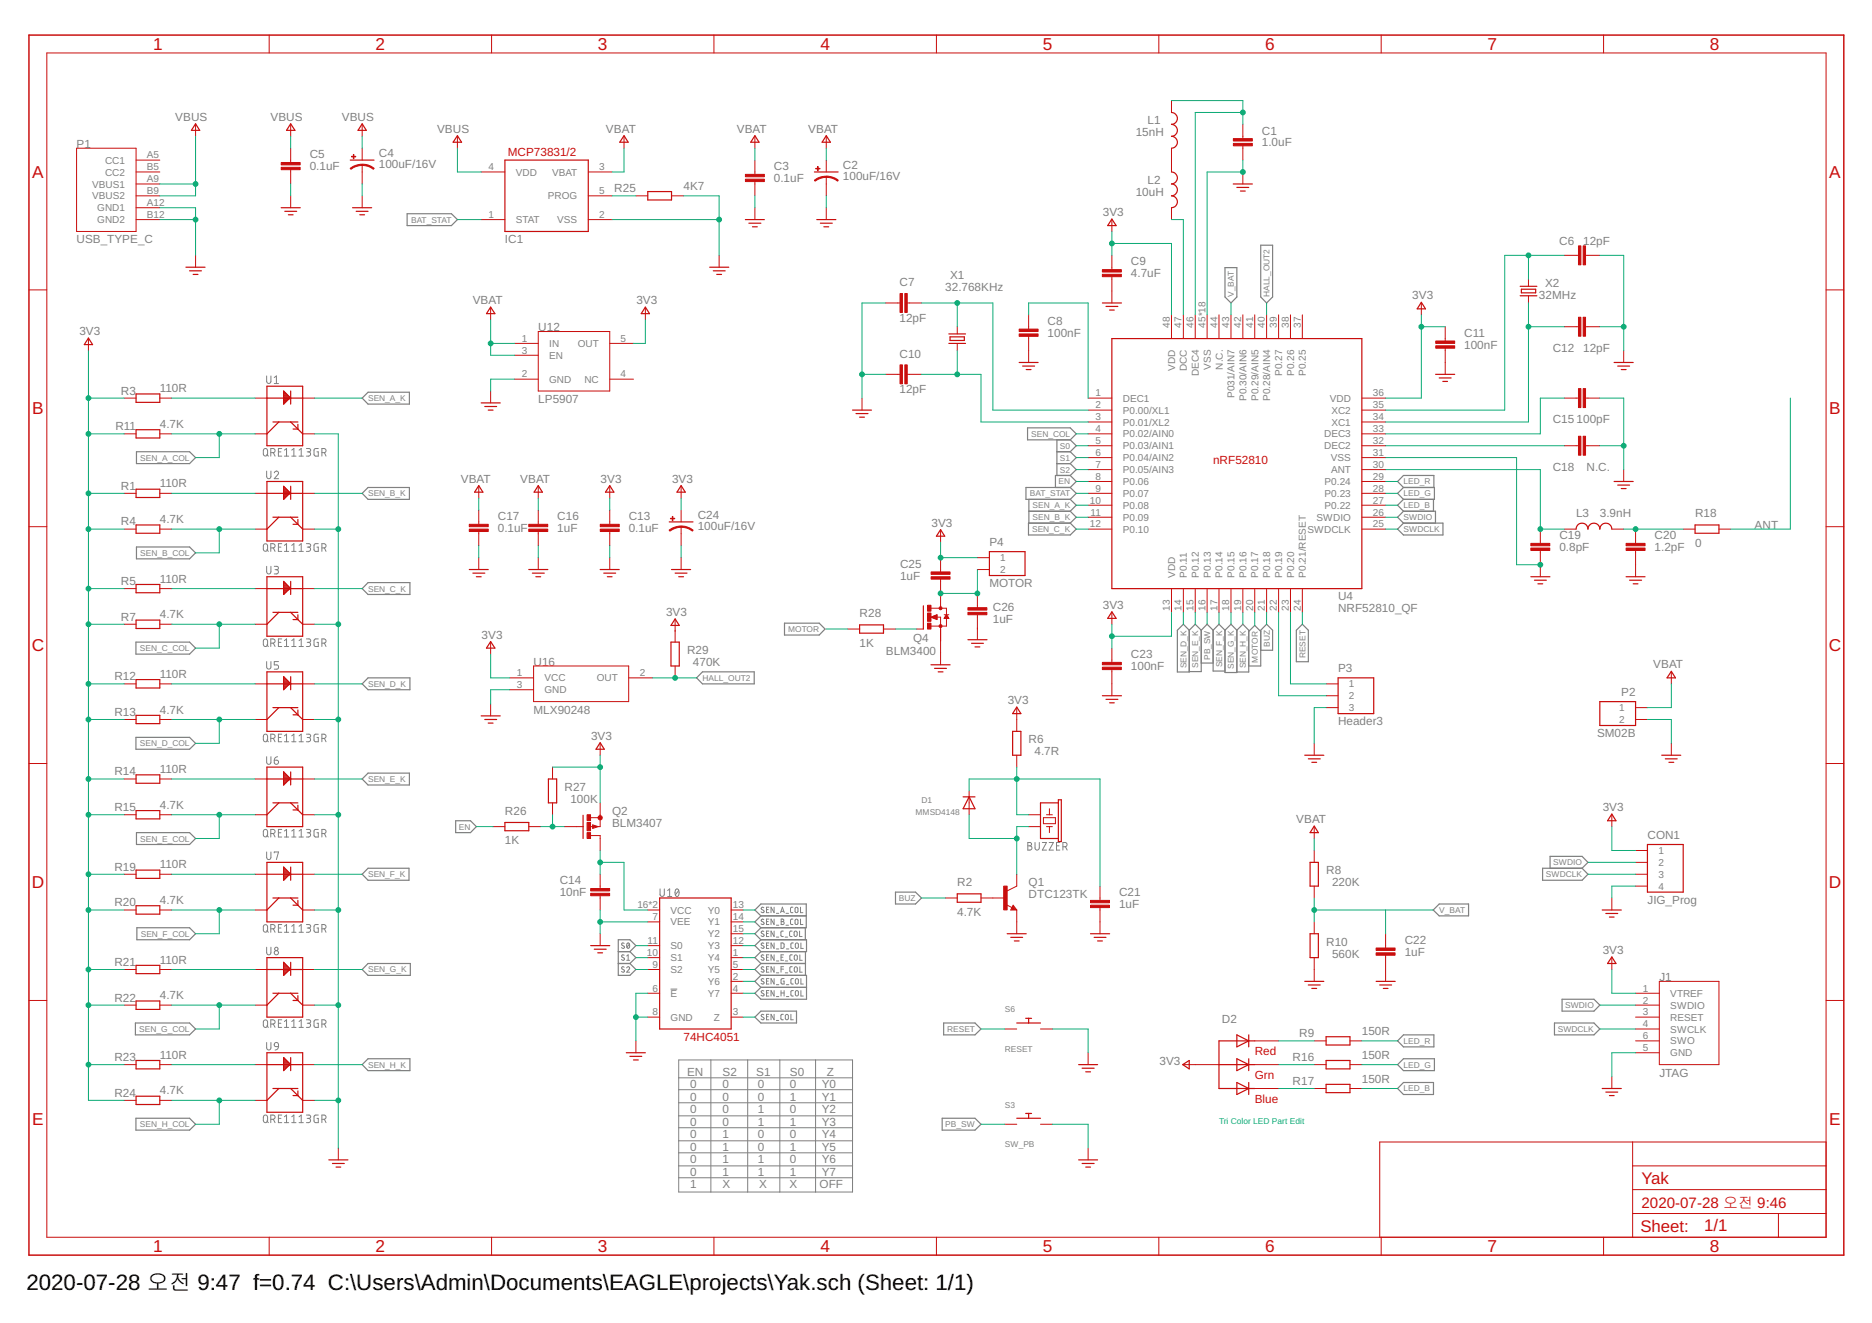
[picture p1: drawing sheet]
<svg xmlns="http://www.w3.org/2000/svg" width="297mm" height="210mm" viewBox="0 0 297 210" stroke-linecap="round" stroke-linejoin="round" font-family="sans-serif">
<defs><g id="words">
<text font-size="3.5" x="4.2" y="204.7">2020-07-28 오전 9:47 f=0.74 C:\Users\Admin\Documents\EAGLE\projects\Yak.sch (Sheet: 1/1)</text>
<g font-size="2.7" fill="#c90d0c">
<text x="24.3" y="8">1</text>
<text x="59.6" y="8">2</text>
<text x="94.9" y="8">3</text>
<text x="130.2" y="8">4</text>
<text x="165.5" y="8">5</text>
<text x="200.8" y="8">6</text>
<text x="236" y="8">7</text>
<text x="271.3" y="8">8</text>
<text x="5.1" y="28.2">A</text>
<text x="290.2" y="28.2">A</text>
<text x="5.1" y="65.7">B</text>
<text x="290.2" y="65.7">B</text>
<text x="5" y="103.3">C</text>
<text x="290.2" y="103.3">C</text>
<text x="5" y="140.9">D</text>
<text x="290.2" y="140.9">D</text>
<text x="5.1" y="178.5">E</text>
<text x="290.2" y="178.5">E</text>
<text x="260.5" y="187.8">Yak</text>
<text x="260.3" y="195.5">Sheet:</text>
<text x="270.4" y="195.4">1/1</text>
<text x="24.3" y="198.7">1</text>
<text x="59.6" y="198.7">2</text>
<text x="94.9" y="198.7">3</text>
<text x="130.2" y="198.7">4</text>
<text x="165.5" y="198.7">5</text>
<text x="200.8" y="198.7">6</text>
<text x="236" y="198.7">7</text>
<text x="271.3" y="198.7">8</text>
</g>
<text font-size="2.4" fill="#c90d0c" x="260.5" y="191.6">2020-07-28 오전 9:46</text>
<g font-size="1.9" fill="#808080">
<text x="12.1" y="23.5">P1</text>
<text x="27.8" y="19.2">VBUS</text>
<text x="42.9" y="19.2">VBUS</text>
<text x="54.3" y="19.2">VBUS</text>
<text x="69.4" y="21">VBUS</text>
<text x="96.2" y="21">VBAT</text>
<text x="116.9" y="21">VBAT</text>
<text x="128.3" y="21">VBAT</text>
<text x="180.2" y="21.6">15nH</text>
<text x="182.1" y="19.7">L1</text>
<text x="200.2" y="23.2">1.0uF</text>
<text x="200.2" y="21.3">C1</text>
<text x="49.2" y="27">0.1uF</text>
<text x="49.2" y="25.1">C5</text>
<text x="60.1" y="26.6">100uF/16V</text>
<text x="60.1" y="24.9">C4</text>
<text x="122.8" y="28.9">0.1uF</text>
<text x="122.8" y="27">C3</text>
<text x="133.8" y="28.5">100uF/16V</text>
<text x="133.8" y="26.8">C2</text>
<text x="182.1" y="29.2">L2</text>
<text x="97.5" y="30.5">R25</text>
<text x="108.5" y="30.1">4K7</text>
<text x="175" y="34.3">3V3</text>
<text x="180.2" y="31.1">10uH</text>
<text x="12.1" y="38.6">USB_TYPE_C</text>
<text x="80.1" y="38.6">IC1</text>
<text x="247.4" y="38.8">C6</text>
<text x="251.2" y="38.8">12pF</text>
<text x="142.7" y="45.4">C7</text>
<text x="150" y="46.2">32.768KHz</text>
<text x="150.8" y="44.3">X1</text>
<text x="179.5" y="44">4.7uF</text>
<text x="179.5" y="42.1">C9</text>
<text x="224.1" y="47.5">3V3</text>
<text x="244.2" y="47.5">32MHz</text>
<text x="245.2" y="45.6">X2</text>
<text x="12.6" y="53.2">3V3</text>
<text x="75" y="48.2">VBAT</text>
<text x="85.4" y="52.6">U12</text>
<text x="101" y="48.2">3V3</text>
<text x="142.7" y="51.1">12pF</text>
<text x="166.2" y="53.4">100nF</text>
<text x="166.2" y="51.6">C8</text>
<text x="232.3" y="53.4">C11</text>
<text x="142.7" y="56.7">C10</text>
<text x="232.3" y="55.3">100nF</text>
<text x="246.4" y="55.8">C12</text>
<text x="251.2" y="55.8">12pF</text>
<text x="19.2" y="62.6">R3</text>
<text x="25.4" y="62.2">110R</text>
<text x="85.4" y="63.9">LP5907</text>
<text x="142.7" y="62.4">12pF</text>
<text x="18.3" y="68.3">R11</text>
<text x="25.4" y="67.9">4.7K</text>
<text x="246.4" y="67.1">C15</text>
<text x="250.2" y="67.1">100pF</text>
<text x="19.2" y="77.7">R1</text>
<text x="25.4" y="77.3">110R</text>
<text x="73.1" y="76.6">VBAT</text>
<text x="82.6" y="76.6">VBAT</text>
<text x="95.3" y="76.6">3V3</text>
<text x="106.6" y="76.6">3V3</text>
<text x="246.4" y="74.7">C18</text>
<text x="251.7" y="74.7">N.C.</text>
<text x="19.2" y="83.4">R4</text>
<text x="25.4" y="83">4.7K</text>
<text x="79" y="82.5">C17</text>
<text x="88.4" y="82.5">C16</text>
<text x="99.8" y="82.5">C13</text>
<text x="110.7" y="82.3">C24</text>
<text x="147.8" y="83.6">3V3</text>
<text x="250.1" y="82.1">L3</text>
<text x="253.9" y="82.1">3.9nH</text>
<text x="269" y="82.1">R18</text>
<text x="278.4" y="83.9">ANT</text>
<text x="79" y="84.4">0.1uF</text>
<text x="88.4" y="84.4">1uF</text>
<text x="99.8" y="84.4">0.1uF</text>
<text x="110.7" y="84">100uF/16V</text>
<text x="157" y="86.6">P4</text>
<text x="247.4" y="87.4">0.8pF</text>
<text x="247.4" y="85.5">C19</text>
<text x="262.5" y="87.4">1.2pF</text>
<text x="262.5" y="85.5">C20</text>
<text x="269" y="86.8">0</text>
<text x="19.2" y="92.8">R5</text>
<text x="25.4" y="92.4">110R</text>
<text x="142.8" y="92">1uF</text>
<text x="142.8" y="90.1">C25</text>
<text x="157" y="93.2">MOTOR</text>
<text x="212.3" y="95.3">U4</text>
<text x="19.2" y="98.5">R7</text>
<text x="25.4" y="98.1">4.7K</text>
<text x="76.4" y="101.3">3V3</text>
<text x="105.7" y="97.7">3V3</text>
<text x="136.4" y="97.9">R28</text>
<text x="144.9" y="101.9">Q4</text>
<text x="157.5" y="98.8">1uF</text>
<text x="157.5" y="96.9">C26</text>
<text x="175" y="96.6">3V3</text>
<text x="212.3" y="97.2">NRF52810_QF</text>
<text x="18.2" y="107.9">R12</text>
<text x="25.4" y="107.5">110R</text>
<text x="84.7" y="105.7">U16</text>
<text x="109" y="103.8">R29</text>
<text x="110" y="105.7">470K</text>
<text x="136.4" y="102.6">1K</text>
<text x="140.6" y="104">BLM3400</text>
<text x="179.5" y="106.3">100nF</text>
<text x="179.5" y="104.4">C23</text>
<text x="212.3" y="106.6">P3</text>
<text x="262.3" y="106">VBAT</text>
<text x="18.2" y="113.6">R13</text>
<text x="25.4" y="113.2">4.7K</text>
<text x="84.7" y="113.2">MLX90248</text>
<text x="159.9" y="111.7">3V3</text>
<text x="257.2" y="110.4">P2</text>
<text x="93.8" y="117.4">3V3</text>
<text x="163.2" y="117.9">R6</text>
<text x="164.2" y="119.8">4.7R</text>
<text x="212.3" y="115.1">Header3</text>
<text x="253.4" y="117">SM02B</text>
<text x="18.2" y="123">R14</text>
<text x="25.4" y="122.7">110R</text>
<text x="89.6" y="125.5">R27</text>
<text x="18.2" y="128.7">R15</text>
<text x="25.4" y="128.3">4.7K</text>
<text x="80.1" y="129.3">R26</text>
<text x="90.5" y="127.4">100K</text>
<text x="97.1" y="131.2">BLM3407</text>
<text x="97.1" y="129.3">Q2</text>
<text x="205.7" y="130.6">VBAT</text>
<text x="254.3" y="128.7">3V3</text>
<text x="25.4" y="137.8">110R</text>
<text x="80.1" y="134">1K</text>
<text x="261.4" y="133">CON1</text>
<text x="18.2" y="138.1">R19</text>
<text x="18.2" y="143.8">R20</text>
<text x="25.4" y="143.4">4.7K</text>
<text x="88.8" y="142.2">10nF</text>
<text x="88.8" y="140.3">C14</text>
<text x="151.9" y="140.6">R2</text>
<text x="163.2" y="142.5">DTC123TK</text>
<text x="163.2" y="140.6">Q1</text>
<text x="177.6" y="142.2">C21</text>
<text x="210.4" y="138.7">R8</text>
<text x="211.4" y="140.6">220K</text>
<text x="261.4" y="143.4">JIG_Prog</text>
<text x="151.9" y="145.3">4.7K</text>
<text x="177.6" y="144.1">1uF</text>
<text x="222.9" y="149.8">C22</text>
<text x="18.2" y="153.2">R21</text>
<text x="25.4" y="152.9">110R</text>
<text x="210.4" y="150">R10</text>
<text x="211.4" y="151.9">560K</text>
<text x="222.9" y="151.6">1uF</text>
<text x="254.3" y="151.3">3V3</text>
<text x="263.3" y="155.7">J1</text>
<text x="18.2" y="158.9">R22</text>
<text x="25.4" y="158.5">4.7K</text>
<text x="25.4" y="168">110R</text>
<text x="193.9" y="162.3">D2</text>
<text x="206.1" y="164.6">R9</text>
<text x="216.1" y="164.2">150R</text>
<text x="216.1" y="168">150R</text>
<text x="18.2" y="168.3">R23</text>
<text x="25.4" y="173.6">4.7K</text>
<text x="109" y="170.7">EN</text>
<text x="109.5" y="172.6">0</text>
<text x="114.6" y="172.6">0</text>
<text x="114.7" y="170.7">S2</text>
<text x="120" y="170.7">S1</text>
<text x="120.2" y="172.6">0</text>
<text x="125.3" y="170.7">S0</text>
<text x="125.3" y="172.6">0</text>
<text x="130.4" y="172.6">Y0</text>
<text x="131.2" y="170.7">Z</text>
<text x="184" y="168.9">3V3</text>
<text x="205.1" y="168.3">R16</text>
<text x="205.1" y="172.1">R17</text>
<text x="216.1" y="171.8">150R</text>
<text x="263.3" y="170.8">JTAG</text>
<text x="18.2" y="174">R24</text>
<text x="109.5" y="174.6">0</text>
<text x="109.5" y="176.6">0</text>
<text x="109.5" y="178.6">0</text>
<text x="114.6" y="174.6">0</text>
<text x="114.6" y="176.6">0</text>
<text x="114.6" y="178.6">0</text>
<text x="120.2" y="174.6">0</text>
<text x="120.2" y="176.6">1</text>
<text x="120.2" y="178.6">1</text>
<text x="125.3" y="174.6">1</text>
<text x="125.3" y="176.6">0</text>
<text x="125.3" y="178.6">1</text>
<text x="130.4" y="174.6">Y1</text>
<text x="130.4" y="176.6">Y2</text>
<text x="130.4" y="178.6">Y3</text>
<text x="109.5" y="180.6">0</text>
<text x="109.5" y="182.6">0</text>
<text x="109.5" y="184.6">0</text>
<text x="114.6" y="180.6">1</text>
<text x="114.6" y="182.6">1</text>
<text x="114.6" y="184.6">1</text>
<text x="120.2" y="180.6">0</text>
<text x="120.2" y="182.6">0</text>
<text x="120.2" y="184.6">1</text>
<text x="125.3" y="180.6">0</text>
<text x="125.3" y="182.6">1</text>
<text x="125.3" y="184.6">0</text>
<text x="130.4" y="180.6">Y4</text>
<text x="130.4" y="182.6">Y5</text>
<text x="130.4" y="184.6">Y6</text>
<text x="109.5" y="186.6">0</text>
<text x="109.5" y="188.6">1</text>
<text x="114.6" y="186.6">1</text>
<text x="114.6" y="188.6">X</text>
<text x="120.2" y="186.6">1</text>
<text x="120.4" y="188.6">X</text>
<text x="125.3" y="188.6">X</text>
<text x="125.3" y="186.6">1</text>
<text x="130.1" y="188.6">OFF</text>
<text x="130.4" y="186.6">Y7</text>
</g>
<g font-size="1.9" fill="#c90d0c">
<text x="80.6" y="24.8">MCP73831/2</text>
<text x="192.5" y="73.6">nRF52810</text>
<text x="108.5" y="165.1">74HC4051</text>
<text x="199.1" y="167.4">Red</text>
<text x="199.1" y="171.2">Grn</text>
<text x="199.1" y="175">Blue</text>
</g>
<g font-size="1.6" fill="#808080">
<text x="14.6" y="29.8">VBUS1</text>
<text x="16.7" y="26">CC1</text>
<text x="16.7" y="27.9">CC2</text>
<text x="23.3" y="25.1">A5</text>
<text x="23.3" y="27">B5</text>
<text x="23.3" y="28.9">A9</text>
<text x="77.5" y="27">4</text>
<text x="81.9" y="27.9">VDD</text>
<text x="87.6" y="27.9">VBAT</text>
<text x="95.1" y="27">3</text>
<text x="14.6" y="31.6">VBUS2</text>
<text x="15.4" y="33.5">GND1</text>
<text x="15.4" y="35.4">GND2</text>
<text x="23.3" y="30.8">B9</text>
<text x="23.3" y="32.7">A12</text>
<text x="23.3" y="34.6">B12</text>
<text x="77.5" y="34.6">1</text>
<text x="81.9" y="35.4">STAT</text>
<text x="86.9" y="31.6">PROG</text>
<text x="88.4" y="35.4">VSS</text>
<text x="95.1" y="34.6">2</text>
<text x="95.1" y="30.8">5</text>
<text x="185.6" y="52" transform="rotate(-90 185.6 52)">48</text>
<text x="187.5" y="52" transform="rotate(-90 187.5 52)">47</text>
<text x="189.4" y="52" transform="rotate(-90 189.4 52)">46</text>
<text x="191.3" y="52" transform="rotate(-90 191.3 52)">45*18</text>
<text x="193.2" y="52" transform="rotate(-90 193.2 52)">44</text>
<text x="195.1" y="52" transform="rotate(-90 195.1 52)">43</text>
<text x="196.9" y="52" transform="rotate(-90 196.9 52)">42</text>
<text x="198.8" y="52" transform="rotate(-90 198.8 52)">41</text>
<text x="200.7" y="52" transform="rotate(-90 200.7 52)">40</text>
<text x="202.6" y="52" transform="rotate(-90 202.6 52)">39</text>
<text x="204.5" y="52" transform="rotate(-90 204.5 52)">38</text>
<text x="206.4" y="52" transform="rotate(-90 206.4 52)">37</text>
<text x="82.8" y="54.2">1</text>
<text x="82.8" y="56.1">3</text>
<text x="82.8" y="59.9">2</text>
<text x="87.1" y="55">IN</text>
<text x="87.1" y="56.9">EN</text>
<text x="91.7" y="55.1">OUT</text>
<text x="98.5" y="54.2">5</text>
<text x="98.5" y="59.9">4</text>
<text x="186.5" y="58.8" transform="rotate(-90 186.5 58.8)">VDD</text>
<text x="188.3" y="58.9" transform="rotate(-90 188.3 58.9)">DCC</text>
<text x="190.2" y="59.7" transform="rotate(-90 190.2 59.7)">DEC4</text>
<text x="192.1" y="58.6" transform="rotate(-90 192.1 58.6)">VSS</text>
<text x="194" y="58.6" transform="rotate(-90 194 58.6)">N.C.</text>
<text x="203.4" y="59.6" transform="rotate(-90 203.4 59.6)">P0.27</text>
<text x="205.3" y="59.6" transform="rotate(-90 205.3 59.6)">P0.26</text>
<text x="207.2" y="59.6" transform="rotate(-90 207.2 59.6)">P0.25</text>
<text x="87.1" y="60.7">GND</text>
<text x="92.7" y="60.7">NC</text>
<text x="173.8" y="62.9">1</text>
<text x="173.8" y="64.8">2</text>
<text x="178.2" y="63.7">DEC1</text>
<text x="178.2" y="65.6">P0.00/XL1</text>
<text x="195.9" y="63.2" transform="rotate(-90 195.9 63.2)">P031/AIN7</text>
<text x="197.8" y="63.6" transform="rotate(-90 197.8 63.6)">P0.30/AIN6</text>
<text x="199.7" y="63.6" transform="rotate(-90 199.7 63.6)">P0.29/AIN5</text>
<text x="201.6" y="63.6" transform="rotate(-90 201.6 63.6)">P0.28/AIN4</text>
<text x="211" y="63.7">VDD</text>
<text x="211.3" y="65.6">XC2</text>
<text x="217.8" y="64.8">35</text>
<text x="217.8" y="62.9">36</text>
<text x="173.8" y="66.7">3</text>
<text x="173.8" y="68.6">4</text>
<text x="173.8" y="70.5">5</text>
<text x="178.2" y="67.5">P0.01/XL2</text>
<text x="178.2" y="69.4">P0.02/AIN0</text>
<text x="178.2" y="71.3">P0.03/AIN1</text>
<text x="210.1" y="71.3">DEC2</text>
<text x="210.1" y="69.4">DEC3</text>
<text x="211.3" y="67.5">XC1</text>
<text x="217.8" y="70.5">32</text>
<text x="217.8" y="68.6">33</text>
<text x="217.8" y="66.7">34</text>
<text x="173.8" y="72.3">6</text>
<text x="173.8" y="74.2">7</text>
<text x="173.8" y="76.1">8</text>
<text x="178.2" y="73.2">P0.04/AIN2</text>
<text x="178.2" y="75.1">P0.05/AIN3</text>
<text x="178.2" y="77">P0.06</text>
<text x="210.2" y="77">P0.24</text>
<text x="211.2" y="73.2">VSS</text>
<text x="211.2" y="75.1">ANT</text>
<text x="217.8" y="76.1">29</text>
<text x="217.8" y="74.2">30</text>
<text x="217.8" y="72.3">31</text>
<text x="172.9" y="79.9">10</text>
<text x="172.9" y="83.7">12</text>
<text x="173" y="81.8">11</text>
<text x="173.8" y="78">9</text>
<text x="178.2" y="78.8">P0.07</text>
<text x="178.2" y="80.7">P0.08</text>
<text x="178.2" y="82.6">P0.09</text>
<text x="208.9" y="82.6">SWDIO</text>
<text x="210.2" y="80.7">P0.22</text>
<text x="210.2" y="78.9">P0.23</text>
<text x="217.8" y="83.7">25</text>
<text x="217.8" y="81.8">26</text>
<text x="217.8" y="79.9">27</text>
<text x="217.8" y="78">28</text>
<text x="158.7" y="89">1</text>
<text x="178.2" y="84.5">P0.10</text>
<text x="207.5" y="84.5">SWDCLK</text>
<text x="158.7" y="90.9">2</text>
<text x="186.4" y="91.6" transform="rotate(-90 186.4 91.6)">VDD</text>
<text x="188.3" y="91.6" transform="rotate(-90 188.3 91.6)">P0.11</text>
<text x="190.2" y="91.6" transform="rotate(-90 190.2 91.6)">P0.12</text>
<text x="192.1" y="91.6" transform="rotate(-90 192.1 91.6)">P0.13</text>
<text x="194" y="91.6" transform="rotate(-90 194 91.6)">P0.14</text>
<text x="195.9" y="91.6" transform="rotate(-90 195.9 91.6)">P0.15</text>
<text x="197.8" y="91.6" transform="rotate(-90 197.8 91.6)">P0.16</text>
<text x="199.7" y="91.6" transform="rotate(-90 199.7 91.6)">P0.17</text>
<text x="201.6" y="91.6" transform="rotate(-90 201.6 91.6)">P0.18</text>
<text x="203.4" y="91.6" transform="rotate(-90 203.4 91.6)">P0.19</text>
<text x="205.3" y="91.6" transform="rotate(-90 205.3 91.6)">P0.20</text>
<text x="207.2" y="91.6" transform="rotate(-90 207.2 91.6)">P0.21/RESET</text>
<text x="185.6" y="96.9" transform="rotate(-90 185.6 96.9)">13</text>
<text x="187.5" y="96.9" transform="rotate(-90 187.5 96.9)">14</text>
<text x="189.4" y="96.9" transform="rotate(-90 189.4 96.9)">15</text>
<text x="191.3" y="96.9" transform="rotate(-90 191.3 96.9)">16</text>
<text x="193.2" y="96.9" transform="rotate(-90 193.2 96.9)">17</text>
<text x="195.1" y="96.9" transform="rotate(-90 195.1 96.9)">18</text>
<text x="196.9" y="96.9" transform="rotate(-90 196.9 96.9)">19</text>
<text x="198.8" y="96.9" transform="rotate(-90 198.8 96.9)">20</text>
<text x="200.7" y="96.9" transform="rotate(-90 200.7 96.9)">21</text>
<text x="202.6" y="96.9" transform="rotate(-90 202.6 96.9)">22</text>
<text x="204.5" y="96.9" transform="rotate(-90 204.5 96.9)">23</text>
<text x="206.4" y="96.9" transform="rotate(-90 206.4 96.9)">24</text>
<text x="82" y="107.3">1</text>
<text x="101.5" y="107.3">2</text>
<text x="82" y="109.2">3</text>
<text x="86.4" y="108.1">VCC</text>
<text x="86.4" y="110">GND</text>
<text x="94.7" y="108.1">OUT</text>
<text x="214.1" y="109.1">1</text>
<text x="214.1" y="110.9">2</text>
<text x="214.1" y="112.8">3</text>
<text x="256.9" y="112.8">1</text>
<text x="256.9" y="114.7">2</text>
<text x="263.2" y="135.5">1</text>
<text x="263.2" y="137.4">2</text>
<text x="263.2" y="139.3">3</text>
<text x="263.2" y="141.2">4</text>
<text x="101.1" y="144.1">16*2</text>
<text x="102.8" y="149.8">11</text>
<text x="103.5" y="146">7</text>
<text x="106.4" y="146.8">VEE</text>
<text x="106.4" y="144.9">VCC</text>
<text x="112.3" y="144.9">Y0</text>
<text x="112.3" y="146.8">Y1</text>
<text x="112.3" y="148.7">Y2</text>
<text x="116.3" y="144.1">13</text>
<text x="116.3" y="146">14</text>
<text x="116.3" y="147.9">15</text>
<text x="116.3" y="149.8">12</text>
<text x="102.6" y="151.7">10</text>
<text x="103.5" y="153.5">9</text>
<text x="106.4" y="150.6">S0</text>
<text x="106.4" y="152.5">S1</text>
<text x="106.4" y="154.4">S2</text>
<text x="112.3" y="150.6">Y3</text>
<text x="112.3" y="152.5">Y4</text>
<text x="112.3" y="154.4">Y5</text>
<text x="116.3" y="151.7">1</text>
<text x="116.3" y="153.5">5</text>
<text x="116.3" y="155.4">2</text>
<text x="103.5" y="161.1">8</text>
<text x="103.5" y="157.3">6</text>
<text x="106.4" y="161.9">GND</text>
<text x="106.4" y="158.2">E</text>
<text x="112.3" y="156.3">Y6</text>
<text x="112.3" y="158.2">Y7</text>
<text x="113.3" y="161.9">Z</text>
<text x="116.3" y="157.3">4</text>
<text x="116.3" y="161.1">3</text>
<text x="260.7" y="157.3">1</text>
<text x="260.7" y="159.2">2</text>
<text x="260.7" y="161.1">3</text>
<text x="265" y="158.2">VTREF</text>
<text x="265" y="160">SWDIO</text>
<text x="265" y="161.9">RESET</text>
<text x="260.7" y="163">4</text>
<text x="260.7" y="164.9">6</text>
<text x="260.7" y="166.8">5</text>
<text x="265" y="163.8">SWCLK</text>
<text x="265" y="165.7">SWO</text>
<text x="265" y="167.6">GND</text>
</g>
<g font-size="1.3" fill="#808080">
<text x="65.2" y="35.3">BAT_STAT</text>
<text x="195.8" y="47.1" transform="rotate(-90 195.8 47.1)">V_BAT</text>
<text x="201.5" y="47.1" transform="rotate(-90 201.5 47.1)">HALL_OUT2</text>
<text x="58.4" y="63.6">SEN_A_K</text>
<text x="163.6" y="69.3">SEN_COL</text>
<text x="168.2" y="71.2">S0</text>
<text x="22.2" y="73.1">SEN_A_COL</text>
<text x="168" y="76.9">EN</text>
<text x="168.2" y="75">S2</text>
<text x="168.2" y="73.1">S1</text>
<text x="222.7" y="76.9">LED_R</text>
<text x="58.4" y="78.7">SEN_B_K</text>
<text x="163.4" y="78.8">BAT_STAT</text>
<text x="163.8" y="82.5">SEN_B_K</text>
<text x="163.8" y="80.6">SEN_A_K</text>
<text x="222.7" y="78.7">LED_G</text>
<text x="222.7" y="80.6">LED_B</text>
<text x="222.7" y="82.5">SWDIO</text>
<text x="22.2" y="88.2">SEN_B_COL</text>
<text x="163.8" y="84.4">SEN_C_K</text>
<text x="222.7" y="84.4">SWDCLK</text>
<text x="58.4" y="93.9">SEN_C_K</text>
<text x="125" y="100.3">MOTOR</text>
<text x="22.2" y="103.3">SEN_C_COL</text>
<text x="188.2" y="106" transform="rotate(-90 188.2 106)">SEN_D_K</text>
<text x="190.1" y="106" transform="rotate(-90 190.1 106)">SEN_E_K</text>
<text x="192" y="104.7" transform="rotate(-90 192 104.7)">PB_SW</text>
<text x="193.9" y="105.9" transform="rotate(-90 193.9 105.9)">SEN_F_K</text>
<text x="195.8" y="106.1" transform="rotate(-90 195.8 106.1)">SEN_G_K</text>
<text x="197.7" y="106" transform="rotate(-90 197.7 106)">SEN_H_K</text>
<text x="199.6" y="105.1" transform="rotate(-90 199.6 105.1)">MOTOR</text>
<text x="201.5" y="102.6" transform="rotate(-90 201.5 102.6)">BUZ</text>
<text x="207.1" y="104.4" transform="rotate(-90 207.1 104.4)">RESET</text>
<text x="58.4" y="109">SEN_D_K</text>
<text x="111.5" y="108">HALL_OUT2</text>
<text x="22.2" y="118.4">SEN_D_COL</text>
<text x="58.4" y="124.1">SEN_E_K</text>
<text x="72.8" y="131.6">EN</text>
<text x="145.3" y="129.3">MMSD4148</text>
<text x="146.2" y="127.4">D1</text>
<text x="22.2" y="133.5">SEN_E_COL</text>
<text x="246.5" y="137.3">SWDIO</text>
<text x="58.4" y="139.2">SEN_F_K</text>
<text x="142.6" y="143">BUZ</text>
<text x="245.3" y="139.2">SWDCLK</text>
<text x="22.3" y="148.6">SEN_F_COL</text>
<text x="228.4" y="144.8">V_BAT</text>
<text x="58.4" y="154.3">SEN_G_K</text>
<text x="159.4" y="160.6">S6</text>
<text x="248.3" y="160">SWDIO</text>
<text x="22.1" y="163.7">SEN_G_COL</text>
<text x="150.3" y="163.7">RESET</text>
<text x="159.4" y="166.8">RESET</text>
<text x="222.7" y="165.6">LED_R</text>
<text x="247.2" y="163.7">SWDCLK</text>
<text x="58.4" y="169.4">SEN_H_K</text>
<text x="222.7" y="169.4">LED_G</text>
<text x="222.7" y="173.2">LED_B</text>
<text x="22.2" y="178.8">SEN_H_COL</text>
<text x="150" y="178.8">PB_SW</text>
<text x="159.4" y="175.7">S3</text>
<text x="159.4" y="182">SW_PB</text>
</g>
<text font-size="1.3" fill="#0dab76" x="193.4" y="178.4">Tri Color LED Part Edit</text>
</g></defs>
<g fill="none" stroke="#808080" stroke-width=".16">
<path d="M42.3 59.6v.9a.34 .34 0 0 0 .4 .3 .34 .34 0 0 0 .3-.3v-.9M43.5 59.9l.4-.3v1.3M41.9 71.2a.34 .34 0 0 1 .4 0 .34 .34 0 0 1 .2 .3v.5a.34 .34 0 0 1-.4 .4 .34 .34 0 0 1-.3-.4v-.5zM42.3 74.7v.9a.34 .34 0 0 0 .4 .4 .34 .34 0 0 0 .3-.4v-.9M42.3 72.1l.3 .3M43 71.8h.3a.33 .33 0 0 0 .4-.3 .33 .33 0 0 0-.4-.3h-.3v1.2M43.4 71.8l.2 .6M43.5 75a.33 .33 0 0 1 .5-.2 .33 .33 0 0 1 .1 .5l-.6 .6h.7M43.5 60.9h.7M44.2 71.7h.4M44.7 71.2h-.5v1.2h.5M45.1 72.4h.7"/>
<path d="M45.1 71.4l.4-.2v1.2M46.3 72.4h.7M46.3 71.4l.3-.2v1.2M47.5 72.4h.6M47.5 71.4l.3-.2v1.2M48.6 71.2h.5l.2 .2-.2 .3h-.4M49 71.7a.34 .34 0 0 1 .3 .3 .34 .34 0 0 1-.3 .4h-.4M50.5 71.2h-.5l-.2 .1v.8l.2 .2 .5 .1v-.7h-.2M51.1 71.8h.3a.33 .33 0 0 0 .3-.3 .33 .33 0 0 0-.3-.3h-.3v1.2M51.5 71.8l.2 .6M41.9 86.3a.34 .34 0 0 1 .4 0 .34 .34 0 0 1 .2 .3v.5a.34 .34 0 0 1-.4 .4 .34 .34 0 0 1-.3-.4v-.5zM42.3 89.9v.8a.34 .34 0 0 0 .4 .4 .34 .34 0 0 0 .3-.4v-.8"/>
<path d="M42.3 87.2l.3 .3M43 86.9h.3a.34 .34 0 0 0 .4-.3 .34 .34 0 0 0-.4-.3h-.3v1.2M43.4 86.9l.2 .6M43.5 89.9h.5l.2 .2-.2 .3h-.4M43.9 90.4a.34 .34 0 0 1 .3 .3 .34 .34 0 0 1-.3 .4h-.4M44.2 86.8h.4M44.7 86.3h-.5v1.2h.5M45.1 86.5l.4-.2v1.2M45.1 87.5h.7M46.3 86.5l.3-.2v1.2M46.3 87.5h.7M47.5 86.5l.3-.2v1.2"/>
<path d="M47.5 87.5h.6M48.6 86.3h.4l.3 .2-.2 .3h-.4M49 86.8a.34 .34 0 0 1 .3 .3 .34 .34 0 0 1-.3 .4h-.4M50.5 86.3h-.5l-.2 .1v.8l.2 .3h.5v-.7h-.2M51.1 86.9h.3a.34 .34 0 0 0 .3-.3 .34 .34 0 0 0-.3-.3h-.3v1.2M51.5 86.9l.2 .6M41.9 101.5a.34 .34 0 0 1 .4-.1 .34 .34 0 0 1 .2 .3v.5a.34 .34 0 0 1-.4 .4 .34 .34 0 0 1-.3-.4v-.5zM41.9 116.5a.34 .34 0 0 1 .4 0 .34 .34 0 0 1 .2 .3v.5a.34 .34 0 0 1-.4 .4 .34 .34 0 0 1-.3-.4v-.5zM42.3 105v.8a.34 .34 0 0 0 .4 .4 .34 .34 0 0 0 .3-.4v-.8M42.3 102.3l.3 .3M42.3 117.4l.3 .3M43 102h.3a.34 .34 0 0 0 .4-.3 .34 .34 0 0 0-.4-.3h-.3v1.2"/>
<path d="M43 117.2h.3a.34 .34 0 0 0 .4-.4 .34 .34 0 0 0-.4-.3h-.3v1.2M43.4 102l.2 .6M43.4 117.2l.2 .5M44.2 101.9h.4M44.2 117h.4M44.2 105h-.7v.5h.4a.34 .34 0 0 1 .3 .3 .34 .34 0 0 1-.3 .4h-.4M44.7 101.4h-.5v1.2h.5M44.7 116.5h-.5v1.2h.5M45.1 101.6l.4-.2v1.2M45.1 116.8l.4-.3v1.2M45.1 102.6h.7M45.1 117.7h.7"/>
<path d="M46.3 101.6l.3-.2v1.2M46.3 116.8l.3-.3v1.2M46.3 102.6h.7M46.3 117.7h.7M47.5 101.6l.3-.2v1.2M47.5 116.8l.3-.3v1.2M47.5 102.6h.6M47.5 117.7h.6M48.6 101.4h.5l.2 .2-.2 .3h-.4M48.6 116.5h.5l.2 .2-.2 .3h-.4M49 101.9a.33 .33 0 0 1 .3 .3 .33 .33 0 0 1-.3 .4h-.4M49 117a.34 .34 0 0 1 .3 .3 .34 .34 0 0 1-.3 .4h-.4"/>
<path d="M50.5 101.4h-.5l-.2 .1 .1 1 .6 .1v-.7h-.2M50.5 116.5l-.6 .1-.1 .8 .2 .3h.5v-.7h-.2M51.1 102h.3a.34 .34 0 0 0 .3-.3 .34 .34 0 0 0-.3-.3h-.3v1.2M51.1 117.2h.3a.34 .34 0 0 0 .3-.4 .34 .34 0 0 0-.3-.3h-.3v1.2M51.5 102l.2 .6M51.5 117.2l.2 .5M41.9 131.7a.34 .34 0 0 1 .4-.1 .34 .34 0 0 1 .2 .3v.6a.34 .34 0 0 1-.4 .3 .34 .34 0 0 1-.3-.3v-.6zM42.3 120.1v.8a.34 .34 0 0 0 .4 .4 .34 .34 0 0 0 .3-.4v-.8M42.3 135.2v.8a.34 .34 0 0 0 .4 .4 .34 .34 0 0 0 .3-.4v-.8M42.3 132.5l.3 .3M43 132.2h.3a.33 .33 0 0 0 .4-.3 .33 .33 0 0 0-.4-.3h-.3v1.2M43.4 132.2l.2 .6"/>
<path d="M43.5 120.6h.4a.34 .34 0 0 1 .3 .4 .34 .34 0 0 1-.4 .3 .34 .34 0 0 1-.3-.4zM43.5 135.3v-.1h.7l-.3 1.2M44 120.1a.54 .54 0 0 0-.5 .5M44.2 132.1h.4M44.7 131.6h-.5v1.2h.5M45.1 131.8l.4-.2v1.2M45.1 132.8h.7M46.3 131.8l.3-.2v1.2M46.3 132.8h.7M47.5 131.8l.3-.2v1.2M47.5 132.8h.6M48.6 131.6h.5l.2 .2-.2 .3h-.4"/>
<path d="M49 132.1a.34 .34 0 0 1 .3 .4 .34 .34 0 0 1-.3 .3h-.4M50.5 131.6h-.5l-.1 .1-.1 .8 .2 .3h.5v-.7h-.2M51.1 132.2h.3a.33 .33 0 0 0 .3-.3 .33 .33 0 0 0-.3-.3h-.3v1.2M51.5 132.2l.2 .6M163.1 133.7l.5 .1 .1 .2-.3 .2a.34 .34 0 0 1 .4 .3 .34 .34 0 0 1-.4 .4h-.3zM163.1 134.2h.3M164.2 133.7l.1 1a.34 .34 0 0 0 .3 .2 .34 .34 0 0 0 .3-.4v-.8M165.4 133.7h.7l-.7 1.2h.7M166.5 133.7h.7l-.7 1.2h.7M167.6 134.2h.4M168.2 133.7h-.6v1.2h.6M168.7 134.3h.3a.34 .34 0 0 0 .3-.3 .34 .34 0 0 0-.3-.3h-.3v1.2"/>
<path d="M169.1 134.3l.2 .6M41.9 146.8a.34 .34 0 0 1 .4-.1 .34 .34 0 0 1 .2 .3v.6a.34 .34 0 0 1-.4 .3 .34 .34 0 0 1-.3-.3v-.6zM42.3 150.3v.9a.34 .34 0 0 0 .4 .3 .34 .34 0 0 0 .3-.3v-.9M42.3 147.6l.3 .3M43 147.4h.3a.34 .34 0 0 0 .4-.4 .34 .34 0 0 0-.4-.3h-.3v1.2M43.4 147.4l.2 .5M44.2 147.2h.4M44.7 146.7h-.5v1.2h.5M45.1 147l.4-.3v1.2M45.1 147.9h.7M46.3 147l.3-.3v1.2M46.3 147.9h.7"/>
<path d="M47.5 147l.3-.3v1.2M47.5 147.9h.6M48.6 146.7h.4l.3 .2-.2 .3h-.4M49 147.2a.34 .34 0 0 1 .3 .4 .34 .34 0 0 1-.3 .3h-.4M50.5 146.7h-.4l-.2 .1-.1 .8 .2 .3h.5v-.7h-.2M51.1 147.4h.3a.34 .34 0 0 0 .3-.4 .34 .34 0 0 0-.3-.3h-.3v1.2M51.5 147.4l.2 .5M99 153.5l-.3-.1-.1 .2 .5 .4v.2h-.2l-.3-.1M99 149.7l-.3-.1-.1 .2 .5 .4v.2l-.2 .1-.3-.2M99 151.6l-.3-.1-.1 .2 .5 .4v.2l-.2 .1-.3-.2M99.4 153.6l.3-.2 .2 .1v.2l-.5 .5h.5M99.4 152.4h.5"/>
<path d="M99.4 151.7l.3-.2v.9M99.6 149.6a.44 .44 0 0 1 .3 .4 .44 .44 0 0 1-.2 .5l-.3-.3zM99.9 149.8l-.4 .5M104.7 141v.9a.34 .34 0 0 0 .4 .3 .34 .34 0 0 0 .3-.3v-.9M105.9 141.3l.4-.3v1.2M105.9 142.2h.7M106.4 156.9h1.1M107.3 141.1l.1-.1a.71 .71 0 0 1 0 1.2 .77 .77 0 0 1-.1-1.1zM107.7 141.3l-.5 .7M121.2 144h-.3l-.1 .1 .4 .4v.2l-.1 .1-.3-.1M121.2 145.9l-.2-.1-.2 .2 .4 .4v.2l-.1 .1-.3-.1M121.2 147.8l-.3-.1-.1 .2 .4 .4v.2l-.1 .1-.3-.1"/>
<path d="M121.2 149.7l-.3-.1-.1 .2 .4 .4v.2l-.1 .1-.3-.2M121.2 151.6l-.3-.1-.1 .2 .4 .4v.2l-.1 .1-.3-.2M121.2 153.5l-.3-.1-.1 .2 .4 .3v.3h-.1l-.3-.1M121.2 155.3h-.2l-.2 .2 .4 .3v.2l-.1 .1-.3-.1M121.2 157.2h-.3l-.1 .2 .4 .3v.2l-.1 .1-.3-.1M121.6 144.3h.3M121.6 146.2h.3M121.6 148.1h.3M121.6 150h.3M121.6 151.9h.3M121.6 153.8h.3M121.6 155.7h.3"/>
<path d="M121.6 157.5h.3M122 145.8h-.4v.9h.4M122 143.9h-.4v.9h.4M122 147.7h-.4v.9h.4M122 149.6h-.4v.9h.4M122 151.5h-.4v.9h.4M122 153.4h-.4v.8h.4M122 155.3h-.4v.8h.4M122 157.2h-.4v.8h.4M122.8 143.9v.9l-.5-.9v.9M122.8 145.8v.9l-.5-.9v.9M122.8 147.7v.9l-.5-.9v.9"/>
<path d="M122.8 149.6v.9l-.5-.9v.9M122.8 151.5v.9l-.5-.9v.9M122.8 153.4v.8l-.5-.8v.8M122.8 155.3v.8l-.5-.8v.8M122.8 157.2v.8l-.5-.8v.8M123.2 144.9h.4M123.2 146.8h.4M123.2 148.7h.4M123.2 150.6h.4M123.2 152.5h.4M123.2 154.3h.4M123.2 156.2h.4"/>
<path d="M123.2 158.1h.4M123.9 144.8l.2-.9 .3 .9M123.9 149.6l.5 .1v.6l-.2 .2h-.3zM123.9 144.6h.5M123.9 157.2v.8M123.9 151.9h.3M123.9 153.8h.4M123.9 157.5h.5M124 145.8l.4 .1v.2l-.2 .1a.23 .23 0 0 1 .2 .3 .23 .23 0 0 1-.2 .2h-.2zM124 146.2h.2M124.3 147.7h-.3l-.1 .2v.6l.4 .1M124.3 151.5h-.4v.9h.4"/>
<path d="M124.3 153.4h-.4v.8M124.4 155.3l-.4 .1-.1 .5 .1 .2h.4v-.4h-.1M124.4 157.2v.8M124.6 148.7h.4M124.6 152.5h.4M124.6 154.3h.4M124.7 144.9h.4M124.7 146.8h.4M124.8 150.6h.4M124.8 156.2h.4M124.8 158.1h.4M125.7 147.7h-.3l-.1 .2v.6l.4 .1"/>
<path d="M125.7 151.5h-.3l-.1 .2v.6l.4 .1M125.7 153.4h-.3l-.1 .2v.6h.4M125.8 143.9l-.3 .1-.1 .1 .1 .6 .3 .1M125.8 145.8h-.2l-.2 .2 .1 .6 .3 .1M125.9 149.6h-.3l-.1 .2v.6l.4 .1M125.9 155.3h-.3l-.1 .2v.5l.4 .1M125.9 157.2h-.3l-.1 .2v.5l.4 .1M126 147.8l.2-.1 .2 .1v.7a.24 .24 0 0 1-.2 .1 .24 .24 0 0 1-.2-.3zM126.1 153.5a.24 .24 0 0 1 .2-.1 .24 .24 0 0 1 .2 .2v.5l-.3 .1-.2-.2zM126.2 151.5l.3 .1v.5l-.1 .2h-.2l-.2-.2v-.4zM126.2 144.1a.24 .24 0 0 1 .2-.2 .24 .24 0 0 1 .2 .3v.4a.23 .23 0 0 1-.2 .2 .23 .23 0 0 1-.2-.2zM126.2 145.9a.24 .24 0 0 1 .2-.1 .24 .24 0 0 1 .2 .3v.4a.23 .23 0 0 1-.2 .2 .23 .23 0 0 1-.2-.2z"/>
<path d="M126.2 149.7l.2-.1 .3 .1v.6a.25 .25 0 0 1-.3 .2 .25 .25 0 0 1-.2-.3zM126.2 155.4a.24 .24 0 0 1 .3-.1 .24 .24 0 0 1 .2 .2v.5l-.4 .1-.1-.2zM126.2 157.3l.2-.1 .3 .1v.6a.25 .25 0 0 1-.3 .1 .25 .25 0 0 1-.2-.2zM126.9 147.7v.9h.4M126.9 151.5v.9h.4M126.9 153.4v.8h.4M127 145.8v.9h.4M127 143.9v.9h.4M127.1 149.6v.9h.4M127.1 155.3v.8h.4M127.1 157.2v.8h.4M41.9 161.9a.34 .34 0 0 1 .4-.1 .34 .34 0 0 1 .2 .3v.6a.34 .34 0 0 1-.4 .3 .34 .34 0 0 1-.3-.3v-.6z"/>
<path d="M41.9 177a.34 .34 0 0 1 .4-.1 .34 .34 0 0 1 .2 .3l-.1 .7a.33 .33 0 0 1-.4 .2 .33 .33 0 0 1-.2-.3v-.6zM42.3 165.4v.9a.34 .34 0 0 0 .4 .3 .34 .34 0 0 0 .3-.3v-.9M42.3 162.8l.3 .2M42.3 177.8l.3 .3M43 162.5h.3a.34 .34 0 0 0 .4-.4 .34 .34 0 0 0-.4-.3h-.3v1.2M43 177.6h.3a.34 .34 0 0 0 .4-.4 .34 .34 0 0 0-.4-.3h-.3v1.2M43.4 162.5l.2 .5M43.4 177.6l.2 .5M43.6 165.5a.34 .34 0 0 1 .4-.1 .34 .34 0 0 1 .2 .3v.4l-.5-.1-.2-.2zM44.2 162.3h.4M44.2 177.4h.4M44.2 166.1l-.2 .4-.4 .1"/>
<path d="M44.7 161.8h-.5v1.2h.5M44.7 176.9h-.5v1.2h.5M45.1 162.1l.4-.3v1.2M45.1 177.2l.4-.3v1.2M45.1 163h.7M45.1 178.1h.7M46.3 162.1l.3-.3v1.2M46.3 177.2l.3-.3v1.2M46.3 163h.7M46.3 178.1h.7M47.5 162.1l.3-.3v1.2M47.5 177.2l.3-.3v1.2"/>
<path d="M47.5 163h.6M47.5 178.1h.6M48.6 161.8h.5l.2 .2-.2 .3h-.4M48.6 176.9h.5l.2 .2-.2 .3h-.4M49 162.3a.33 .33 0 0 1 .3 .4 .33 .33 0 0 1-.3 .3h-.4M49 177.4a.34 .34 0 0 1 .3 .4 .34 .34 0 0 1-.3 .3h-.4M50.5 161.8l-.6 .1v1l.6 .1v-.7h-.2M50.5 176.9l-.6 .1-.1 .8 .2 .3h.5v-.7h-.2M51.1 162.5h.3a.34 .34 0 0 0 .3-.4 .34 .34 0 0 0-.3-.3h-.3v1.2M51.1 177.6h.3a.34 .34 0 0 0 .3-.4 .34 .34 0 0 0-.3-.3h-.3v1.2M51.5 162.5l.2 .5M51.5 177.6l.2 .5"/>
<path d="M107.7 168.2h27.6v20.9h-27.6zM107.7 171h27.6M107.7 175h27.6M107.7 177h27.6M107.7 178.9h27.6M107.7 172.9h27.6M112.8 168.2v20.9M118.6 168.2v20.9M121.2 161h-.3l-.1 .1 .4 .4v.2l-.1 .1-.3-.1M121.6 161.3h.3M122 160.9h-.4v.9h.4M122.8 160.9v.9l-.5-.9v.9"/>
<path d="M123.2 161.9h.4M123.7 168.2v20.9M124.3 160.9l-.3 .1-.1 .1v.6l.4 .1M124.7 161.1a.24 .24 0 0 1 .2-.2 .24 .24 0 0 1 .2 .3v.5l-.4 .1-.1-.2zM125.5 160.9v.9h.4M129.4 168.2v20.9M107.7 181h27.6M107.7 185h27.6M107.7 182.9h27.6M107.7 186.9h27.6"/>
<circle cx="43.8" cy="150.5" r=".27"/>
<circle cx="43.9" cy="151.2" r=".34"/>
</g>
<g fill="none" stroke="#808080" stroke-width=".19">
<path d="M64.6 33.9h7l1 .9-1 1h-7zM200 38.9h1.9v8.2l-.9 1-1-1zM194.4 42.5h1.9v4.6l-1 1-.9-1zM21.7 71.7h8.4l.9 .9-.9 1h-8.4zM57.5 63.2l.9-1h6.6v1.9h-6.6zM58.4 77.3h6.6v1.9h-6.6l-.9-.9zM163 67.9h6.8l1 .9-1 1h-6.8zM163.3 79.2v3.8M167.7 73.6h2.1M167.7 71.7h2.1M167.7 69.8v5.6M169.8 77.3l1 1-1 .9"/>
<path d="M169.8 75.4h-2.3v1.9M169.8 77.3h-7v1.9h7M169.8 79.2l1 1-1 .9M169.8 73.6l1 .9-1 .9M169.8 69.8l1 .9-1 1M169.8 71.7l1 .9-1 1M169.8 75.4l1 1-1 .9M222.7 77.3l-.9-.9 .9-1h4.8v1.9M222.7 77.3h4.9v1.9h-4.9M222.7 77.3l-.9 1 .9 .9M222.7 79.2l-.9 1 .9 .9M227.5 79.2v1.9"/>
<path d="M21.7 86.8h8.4l.9 .9-.9 1h-8.4zM58.4 92.4h6.6v1.9h-6.6l-.9-.9zM124.5 98.9h5.5l.9 .9-.9 1h-5.5zM163.2 83h6.6l1 .9-1 1h-6.6zM163.3 81.1h6.5M169.8 81.1l1 1-1 .9M186.8 100l1-1 .9 1v6.6h-1.9zM188.7 100l1-1 .9 1M190.6 100l.9-1 1 1M190.6 100v6.6h-1.9M192.5 100v6.5h1.9M192.5 100l.9-1 1 1"/>
<path d="M194.4 100v6.7h1.9v-6.7M194.4 100l.9-1 1 1M196.3 100l.9-1 .9 1v6.6h-1.8M206.7 99l.9 1v5h-1.9v-5zM222.7 81.1h5.1v1.9M222.7 81.1l-.9 1 .9 .9M222.7 83h6.3v1.9h-6.3l-.9-1zM21.6 101.9h8.5l.9 .9-.9 1h-8.5zM21.6 117h8.5l.9 .9-.9 1h-8.5zM58.4 107.5h6.6v1.9h-6.6l-.9-.9zM111.5 106.6h8.2v1.9h-8.2l-1-1zM190.6 105.2h1.9"/>
<path d="M198.1 100.2l1-1 .9 1M200 103.2h1.9v-3.2l-.9-1-1 1v5.7h-1.9M21.7 132.1h8.4l.9 .9-.9 1h-8.4zM57.5 123.6l.9-.9h6.6v1.8h-6.6zM58.4 137.8h6.5v1.9h-6.5l-.9-1zM72.3 130.2h2.4l.9 .9-.9 1h-2.4zM244.8 137.8h6.2l1 .9-1 1h-6.2zM246 137.8v-1.9h5l1 .9-1 1M21.7 147.2h8.4l.9 .9-.9 1h-8.4zM58.4 152.9h6.7v1.8h-6.7l-.9-.9zM98.1 151h1.8M98.1 152.9h1.8"/>
<path d="M99.9 151l1-1-1-.9h-1.8v5.6h1.8l1-.9-1-.9M99.9 151l1 .9-1 1M120.7 145.3l-.9-.9 .9-1h7.2v3.8h-7.2M120.7 145.3h7.2M120.7 154.7h7.3v3.8h-7.3l-.9-.9 .9-.9M120.7 145.3l-.9 1 .9 .9M120.7 147.2l-.9 .9 .9 1M120.7 149.1h7.3v1.9h-7.3M120.7 149.1l-.9 .9 .9 1M120.7 152.9h7.1M120.7 151l-.9 .9 .9 1M120.7 152.9l-.9 .9 .9 .9"/>
<path d="M120.7 154.7l-.9 1 .9 1M120.7 156.7h7.3M127.8 147.2v1.9M127.8 151v3.7M142.1 141.5h3.2l.9 1-.9 .9h-3.2zM227.4 144.4l1-1h4.6v1.9h-4.6zM247.9 158.5h5l1 1-1 .9h-5zM21.5 162.3h8.6l.9 1-.9 .9h-8.6zM21.6 177.4h8.5l.9 1-.9 .9h-8.5zM58.4 168h6.6v1.9h-6.6l-.9-1zM120.7 160.4h5.7v1.9h-5.7l-.9-.9zM149.5 177.4h5.2l1 1-1 .9h-5.2z"/>
<path d="M149.7 162.3h5l1 1-1 .9h-5zM222.7 164.2h4.8v1.9h-4.8l-.9-1zM222.7 168h4.9v1.9h-4.9l-.9-1zM222.7 171.7h4.8v2h-4.8l-.9-1zM246.7 162.3h6.2l1 1-1 .9h-6.2z"/>
</g>
<g fill="none" stroke="#c90d0c" stroke-width=".16">
<path d="M7.4 8.4h282.4v187.9h-282.4zM31 19.7v1.9M42.7 5.6v2.8M46.1 19.7v1.9M57.5 19.7v1.9M78 5.6v2.8M113.3 5.6v2.8M148.6 5.6v2.8M183.9 5.6v2.8M185.9 16v1.8M197.2 19.7v2.3M219.2 5.6v2.8"/>
<path d="M254.4 5.6v2.8M12.1 23.5h9.5v13.2h-9.5zM21.6 34.8h3.8M21.6 27.3h3.8M21.6 31.1h3.8M21.6 25.4h3.8M21.6 29.2h3.8M21.6 33h3.8M46.1 23.5v2.3M46.1 26.9v2.3M46.1 31.1v1.9M57.5 23.5v1.9"/>
<path d="M57.5 26.2v3M57.5 31.1v1.9M72.6 21.6v1.9M76.3 34.8h3.8M76.3 27.3h3.8M93.3 34.8h3.8M93.3 27.3h3.8M93.3 31.1h3.8M99 21.6v1.9M100.9 31.1h1.9M106.6 31.1h1.9M119.8 21.6v1.9"/>
<path d="M119.8 25.4v2.3M119.8 28.8v2.3M119.8 33v1.8M131.1 21.6v1.9M131.1 25.4v1.9M131.1 28v3.1M131.1 33v1.8M176.4 34.8v1.9M185.9 23.5v3.8M185.9 33v1.8M197.2 23.1v2.3M197.2 27.3v1.9"/>
<path d="M4.6 46h2.8M14 53.7v1.9M31 40.5v1.9M77.9 48.8v1.9M81.6 54.5h3.8M81.6 56.4h3.8M85.4 52.6h11.4v9.4h-11.4zM96.8 54.5h3.7M102.4 48.8v1.9M114.1 40.5v1.9M140.5 48.1h2.3M140.5 59.4h2.3"/>
<path d="M144 48.1h2.2M144 59.4h2.2M151.9 51.8v1.2M151.9 54.5v1.1M163.2 50v2.2M163.2 53.3v4.2M176.4 40.5v2.3M176.4 43.9v4.2M185.9 50v3.7M187.8 50v3.7M189.7 50v3.7M191.5 50v3.7"/>
<path d="M193.4 50v3.7M195.3 50v3.7M197.2 50v3.7M199.1 50v3.7M201 50v3.7M202.9 50v3.7M204.8 50v3.7M206.7 50v3.7M225.5 48.1v1.9M229.3 51.8v2.3M229.3 55.2v4.2M242.5 44.3v1.1"/>
<path d="M242.5 46.9v1.2M248.2 51.8h2.3M248.2 40.5h2.3M251.6 51.8h2.3M251.6 40.5h2.3M257.6 55.6v1.9M289.8 46h2.8M19.7 63.2h1.9M19.7 68.8h1.9M19.7 78.3h1.9M25.4 63.2h1.8M25.4 68.8h1.8"/>
<path d="M25.4 78.3h1.8M40.5 63.2h1.9M40.5 68.8h1.9M40.5 78.3h1.9M48 63.2h1.9M48 68.8h1.9M48 78.3h1.9M76 77.2v1.8M77.9 62v1.9M81.6 60.2h3.8M85.4 77.2v1.8M96.8 77.2v1.8"/>
<path d="M96.8 60.2h3.7M108.1 77.2v1.8M136.8 63.2v1.9M172.7 63.2h3.7M172.7 65.1h3.7M172.7 67h3.7M172.7 68.8h3.7M172.7 70.7h3.7M172.7 72.6h3.7M172.7 74.5h3.7M172.7 76.4h3.7M172.7 78.3h3.7"/>
<path d="M216.1 63.2h3.8M216.1 65.1h3.8M216.1 67h3.8M216.1 68.8h3.8M216.1 70.7h3.8M216.1 72.6h3.8M216.1 74.5h3.8M216.1 76.4h3.8M216.1 78.3h3.8M248.2 63.2h2.3M248.2 70.7h2.3M251.6 63.2h2.3"/>
<path d="M251.6 70.7h2.3M257.6 74.5v1.9M4.6 83.6h2.8M19.7 83.9h1.9M19.7 93.4h1.9M19.7 99h1.9M25.4 83.9h1.8M25.4 93.4h1.8M25.4 99h1.8M40.5 83.9h1.9M40.5 93.4h1.9M40.5 99h1.9"/>
<path d="M48 83.9h1.9M48 93.4h1.9M48 99h1.9M76 80.9v2.3M76 84.3v2.3M76 88.5v1.9M85.4 80.9v2.3M85.4 84.3v2.3M85.4 88.5v1.9M96.8 80.9v2.3M96.8 84.3v2.3M96.8 88.5v1.9"/>
<path d="M107.1 98.3v3.6M108.1 80.9v1.9M108.1 83.6v3M108.1 88.5v1.9M134.5 99.8h1.9M140.2 99.8h1.9M145.5 99.8h1M147.7 97.9l1-.4v.8zM147.7 97.9h1.5v7.6M147.7 96.5h2.5v1M147.9 98h.8M147.9 97.8h.8"/>
<path d="M148.1 98.1h.6M148.1 97.7h.6M148.3 98.1h.4M148.4 97.7h.3M148.5 98.2h.2M148.5 97.6h.2M149.2 84.1v1.9M149.2 88.5v2.2M149.2 91.9v4.6M149.8 97.5h.8M149.9 98h.6M149.9 97.9h.5"/>
<path d="M150 97.8h.4M150.1 97.7h.2M150.2 97.6h.1M150.2 98v1.3h-2.5M150.2 97.5l.4 .6h-.8zM155.1 88.5h1.9M155.1 90.4h1.9M155.1 94.1v2.3M155.1 97.5v4M172.7 80.2h3.7M172.7 82.1h3.7M172.7 83.9h3.7"/>
<path d="M176.4 97.2v1.8M185.9 93.4v3.8M187.8 93.4v3.8M189.7 93.4v3.8M191.5 93.4v3.8M193.4 93.4v3.8M195.3 93.4v3.8M197.2 93.4v3.8M199.1 93.4v3.8M201 93.4v3.8M202.9 93.4v3.8M204.8 93.4v3.8"/>
<path d="M206.7 93.4v3.8M216.1 80.2h3.8M216.1 82.1h3.8M216.1 83.9h3.8M244.4 83.9v2.3M244.4 87.3v4.2M248.2 83.9h1.9M255.8 83.9h1.8M259.5 83.9v2.3M259.5 87.3v4.2M267.1 83.9h1.9M272.8 83.9h1.8"/>
<path d="M289.8 83.6h2.8M19.7 108.5h1.9M19.7 114.2h1.9M25.4 108.5h1.8M25.4 114.2h1.8M40.5 108.5h1.9M40.5 114.2h1.9M48 108.5h1.9M48 114.2h1.9M77.9 101.9v1.9M77.9 111.7v1.9M80.9 107.5h3.8"/>
<path d="M80.9 109.4h3.8M84.7 105.7h15.1v5.6h-15.1zM95.2 117.9v1.9M99.8 107.5h3.7M107.1 105.7v1.8M161.3 112.3v3.7M161.3 119.8v1.9M176.4 102.8v2.3M176.4 106.2v4.2M208.5 117.9v1.9M210.4 108.5h1.9M210.4 110.4h1.9"/>
<path d="M210.4 112.3h1.9M259.5 112.3h1.9M259.5 114.2h1.9M265.2 106.6v1.9M265.2 117.9v1.9M4.6 121.1h2.8M19.7 138.7h1.9M19.7 129.3h1.9M19.7 123.6h1.9M25.4 138.7h1.8M25.4 129.3h1.8M25.4 123.6h1.8"/>
<path d="M40.5 138.7h1.9M40.5 129.3h1.9M40.5 123.6h1.9M48 138.7h1.9M48 129.3h1.9M48 123.6h1.9M78.2 131.1h1.9M83.9 131.1h1.9M87.7 121.7v1.9M87.7 127.4v1.9M89.6 131.1h2.9M93.6 131.1h1.2"/>
<path d="M93.7 132.6h1.5v2.3M93.7 129.7h1.5M94 130.9l.9 .2-.9 .3zM95.2 127.4v3.7h-.3M95.2 138.7v2.3M153.8 125.5v3.8M161.3 138.7v1.9l-1.5 .8M163.2 129.3h1.9M163.2 131.1h1.9M165.6 129.7h1.9v1h-1.9zM166.1 129.3h.9M166.1 131.1h.9"/>
<path d="M166.5 128.3v1M166.5 131.1v1M208.5 131.1v1.9M208.5 134.9v1.9M255.8 129.3v1.8M259.5 134.9h1.9M259.5 136.8h1.9M259.5 138.7h1.9M289.8 121.1h2.8M4.6 158.7h2.8M19.7 144.4h1.9M19.7 153.8h1.9"/>
<path d="M19.7 159.5h1.9M25.4 144.4h1.8M25.4 153.8h1.8M25.4 159.5h1.8M40.5 144.4h1.9M40.5 153.8h1.9M40.5 159.5h1.9M48 144.4h1.9M48 153.8h1.9M48 159.5h1.9M95.2 142.1v2.3M95.2 148.1v1.9"/>
<path d="M102.8 144.4h1.9M102.8 153.8h1.9M102.8 150h1.9M102.8 151.9h1.9M102.8 146.3h1.9M102.8 157.6h1.9M116 144.4h1.9M116 153.8h1.9M116 150h1.9M116 151.9h1.9M116 146.3h1.9M116 148.1h1.9"/>
<path d="M116 155.7h1.9M116 157.6h1.9M150 142.5h1.9M155.7 142.5h3.7M159.7 143.5l.9 .5M160.8 143.6l.5 .8h-.9zM161.3 144.4v3.7M174.5 140.6v2.3M174.5 144v4.1M208.5 140.6v1.9M208.5 146.3v1.8M208.5 151.9v3.8"/>
<path d="M219.9 148.1v2.3M219.9 151.6v4.1M255.8 142.5v1.9M255.8 151.9v1.9M259.5 140.6h1.9M259.5 159.5h3.8M259.5 157.6h3.8M263.3 155.7h9.5v13.2h-9.5zM289.8 158.7h2.8M19.7 168.9h1.9M19.7 174.6h1.9M25.4 168.9h1.8"/>
<path d="M25.4 174.6h1.8M40.5 168.9h1.9M40.5 174.6h1.9M48 168.9h1.9M48 174.6h1.9M100.9 165.1v1.9M102.8 161.4h1.9M116 161.4h1.9M159.4 163.3h1.9M159.4 178.4h1.9M165.1 163.3h1.9M165.1 178.4h1.9"/>
<path d="M172.7 167v1.9M187.8 168.9h5.6M199.1 172.7h3.8M199.1 168.9h3.8M199.1 165.1h3.8M208.5 172.7h1.9M208.5 168.9h1.9M208.5 165.1h1.9M214.2 172.7h1.9M214.2 168.9h1.9M214.2 165.1h1.9M255.8 170.8v1.9"/>
<path d="M259.5 163.3h3.8M259.5 165.1h3.8M259.5 161.4h3.8M259.5 167h3.8M42.7 196.3v2.8M53.7 182.1v1.9M78 196.3v2.8M113.3 196.3v2.8M148.6 196.3v2.8M172.7 182.1v1.9M183.9 196.3v2.8M219.2 196.3v2.8"/>
<path d="M254.4 196.3v2.8M259.1 192.5h30.7M259.1 181.2v15.1M259.1 188.7h30.7M259.1 185h30.7M282.2 192.5v3.8M289.8 181.2h-70.9v15.1"/>
</g>
<g fill="none" stroke="#c90d0c" stroke-width=".19">
<path d="M31 19.6l.7 1.1h-1.3zM46.1 19.6l.7 1.1h-1.3zM57.5 19.6l.6 1.1h-1.3zM185.9 17.8a.94 .94 0 0 1 .9 1 .94 .94 0 0 1-.9 .9 .95 .95 0 0 1 .9 1 .95 .95 0 0 1-.9 .9 .94 .94 0 0 1 .9 1 .94 .94 0 0 1-.9 .9M44.6 33h3M45.2 33.5h1.9M45.8 34.1h.7M55.6 25.4h3.8M55.9 33h3.1M56.5 33.5h1.9M57.1 34.1h.7M72.6 21.5l.6 1.1h-1.3z"/>
<path d="M80.1 25.4h13.2v11.3h-13.2zM99 21.5l.7 1.1h-1.4zM102.8 30.4h3.8v1.3h-3.8zM118.3 34.8h3M118.8 35.4h1.9M119.4 36h.8M119.8 21.5l.6 1.1h-1.3zM129.2 27.3h3.8M129.6 34.8h3M130.2 35.4h1.9M130.7 36h.8M131.1 21.5l.7 1.1h-1.3z"/>
<path d="M176.4 34.8l.7 1h-1.3zM185.9 27.3a.95 .95 0 0 1 .9 .9 .95 .95 0 0 1-.9 1 .94 .94 0 0 1 .9 .9 .94 .94 0 0 1-.9 1 .94 .94 0 0 1 .9 .9 .94 .94 0 0 1-.9 1M195.7 29.2h3M196.3 29.7h1.8M196.8 30.3h.8M14 53.6l.7 1.1h-1.3zM29.5 42.4h3M30.1 43h1.9M30.6 43.5h.8M77.9 48.7l.6 1.1h-1.3zM102.4 48.7l.7 1.1h-1.4zM112.6 42.4h3"/>
<path d="M113.2 43h1.9M113.7 43.5h.8M150.6 54.5h2.6M150.6 53h2.6M150.7 53.4h2.3v.6h-2.3zM161.7 57.5h3M162.3 58.1h1.9M162.8 58.6h.8M174.9 48.1h3M175.5 48.6h1.9M176.1 49.2h.7M176.4 53.7h39.7v39.7h-39.7z"/>
<path d="M225.5 48l.7 1h-1.3zM227.8 59.4h3M228.4 60h1.9M241.2 45.4h2.7M241.2 46.9h2.7M241.4 45.9h2.3v.6h-2.3zM256.1 57.5h3M256.7 58.1h1.9M257.3 58.6h.7M21.6 62.5h3.8v1.3h-3.8zM21.6 68.2h3.8v1.3h-3.8zM21.6 77.6h3.8v1.3h-3.8z"/>
<path d="M42.4 76.4h5.6v9.4h-5.6zM42.4 61.3h5.6v9.4h-5.6zM42.4 63.2h5.6M42.4 78.3h5.6M43.3 67h4M44.2 67l-1.8 1.8M45 62l1.1 1.2-.3 .2-.8 .7zM45 77.2l1.1 1.1-.3 .2-.8 .7zM45 64.1h.1M45 63.9h.2M45 63.7h.4M45 63.6h.6"/>
<path d="M45 63.4h.7M45 63.2h1M45 63.1h1.1M45 62.9h.9M45 62.8h.7M45 62.6h.6M45 62.5h.4M45 62.3h.3M45 62.1h.1M45 79.1h.1M45 79h.3M45 78.8h.4"/>
<path d="M45 78.7h.6M45 78.5h.7M45 78.3h1M45 78.2h1M45 78h.9M45 77.9h.7M45 77.7h.6M45 77.6h.4M45 77.4h.3M45 77.2h.1M46.1 67l1.2 1.1M46.1 62v2.1"/>
<path d="M46.1 77.2v2M46.5 68.1h.8M47.3 68.1l.7 .7M47.3 67.3v.8M76 77l.6 1.1h-1.3zM76.3 63.9h3.1M76.9 64.5h1.9M77.5 65.1h.7M85.4 77l.7 1.1h-1.3zM96.8 77l.6 1.1h-1.3zM108.1 77l.6 1.1h-1.3zM135.3 65.1h3"/>
<path d="M135.8 65.6h1.9M136.4 66.2h.8M228.9 60.5h.8M256.1 76.4h3M256.7 77h1.9M257.3 77.5h.7M21.6 83.3h3.8v1.3h-3.8zM21.6 92.7h3.8v1.3h-3.8zM21.6 98.4h3.8v1.3h-3.8zM42.4 93.4h5.6M42.4 91.5h5.6v9.4h-5.6zM43.3 82.1h4"/>
<path d="M43.3 97.2h4M44.2 82.1l-1.8 1.8M44.2 97.2l-1.8 1.8M45 92.6h.4M45 92.2l1.1 1.2-.3 .2-.8 .7zM45 94.2h.1M45 94h.3M45 93.9h.4M45 93.7h.6M45 93.6h.8M45 93.4h1.1M45 93.3h1"/>
<path d="M45 93.1h.8M45 92.9h.7M45 92.8h.5M45 92.5h.2M45 92.3h.1M46.1 92.2v2.1M46.1 82.1l1.2 1.1M46.1 97.2l1.2 1.1M46.5 83.2h.8M46.5 98.3h.8M47.3 82.4v.8M47.3 97.5v.8"/>
<path d="M47.3 83.2l.7 .7M47.3 98.3l.7 .7M74.5 90.4h3M75 90.9h1.9M75.6 91.5h.7M83.9 90.4h3M84.5 90.9h1.9M85 91.5h.8M95.2 90.4h3.1M95.8 90.9h1.9M96.4 91.5h.7M106.2 82.8h3.8"/>
<path d="M106.6 90.4h3M107.1 90.9h1.9M107.1 98.2l.7 1h-1.3zM107.7 91.5h.8M136.4 99.1h3.8v1.4h-3.8zM146.5 96.1v3.7M149.2 84l.7 1.1h-1.3zM157 87.5h5.6v3.8h-5.6zM176.4 97.1l.7 1h-1.3zM242.9 91.5h3M243.5 92.1h1.9M244 92.6h.8"/>
<path d="M250.1 83.9a.94 .94 0 0 1 .9-.9 .94 .94 0 0 1 1 .9 .94 .94 0 0 1 .9-.9 .94 .94 0 0 1 1 .9 .95 .95 0 0 1 .9-.9 .95 .95 0 0 1 1 .9M258 91.5h3M258.6 92.1h1.9M259.1 92.6h.8M269 83.3h3.8v1.3h-3.8zM21.6 107.8h3.8v1.4h-3.8zM21.6 113.5h3.8v1.3h-3.8zM42.4 106.6h5.6v9.4h-5.6zM42.4 108.5h5.6M43.3 112.3h4M44.2 112.3l-1.8 1.9M45 107.5h.2"/>
<path d="M45 107.4l1.1 1.1-.3 .2-.8 .7zM45 109.3h.1M45 109.1h.3M45 109h.5M45 108.8h.6M45 108.6h.8M45 108.3h1M45 108.2h.8M45 108h.7M45 107.9h.5M45 107.7h.4M45 107.4h.1"/>
<path d="M46.1 107.4v2M46.1 112.3l1.2 1.1M46.5 113.4h.8M47.3 112.6v.8M47.3 113.4l.7 .8M76.3 113.6h3.1M76.9 114.2h1.9M77.5 114.7h.7M77.9 101.8l.6 1h-1.3zM95.2 117.8l.7 1.1h-1.3zM106.5 101.9h1.3v3.8h-1.3zM147.7 105.5h3"/>
<path d="M148.3 106h1.9M148.9 106.6h.7M153.6 101.5h3M154.2 102.1h1.8M154.7 102.6h.8M160.7 116h1.3v3.8h-1.3zM161.3 112.2l.7 1h-1.3zM174.9 110.4h3M175.5 111h1.9M176.1 111.5h.7M207 119.8h3.1M212.3 107.5h5.7v5.7h-5.7z"/>
<path d="M253.9 111.3h5.6v3.8h-5.6zM263.7 119.8h3M265.2 106.5l.7 1h-1.4zM21.6 122.9h3.8v1.4h-3.8zM21.6 128.6h3.8v1.3h-3.8zM21.6 138h3.8v1.4h-3.8zM42.4 136.8h5.6v9.5h-5.6zM42.4 121.7h5.6v9.4h-5.6zM42.4 123.6h5.6M42.4 138.7h5.6M43.3 127.4h4M44.2 127.4l-1.8 1.9"/>
<path d="M45 122.5l1.1 1.1-.3 .2-.8 .7zM45 137.6l1.1 1.1-.3 .2-.8 .8zM45 124.5h.1M45 124.4h.2M45 124.2h.3M45 124.1h.5M45 123.9h.7M45 123.7h.9M45 123.6h1.1M45 123.4h1M45 123.3h.8M45 123.1h.6"/>
<path d="M45 123h.5M45 122.8h.3M45 122.6h.2M45 122.5h.1M45 139.6h.1M45 139.4h.2M45 139.3h.4M45 139.1h.5M45 139h.7M45 138.8h.9M45 138.7h1.1M45 138.5h.9"/>
<path d="M45 138.3h.8M45 138.2h.6M45 138h.5M45 137.9h.3M45 137.7h.1M46.1 122.5v2M46.1 137.6v2.1M46.1 127.4l1.2 1.1M46.5 128.5h.8M47.3 127.8v.7M47.3 128.5l.7 .8M80.1 130.5h3.8v1.3h-3.8z"/>
<path d="M87 123.6h1.3v3.8h-1.3zM92.5 129.3v3.7M152.8 126.4h1.9M153.8 126.4l.9 1.9h-1.9zM167.9 127.4h-2.8v5.6h2.8M167.9 126.9h.5v6.6h-.5zM207.6 120.4h1.9M207.9 136.8h1.3v3.8h-1.3zM208.2 120.9h.7M208.5 131.1l.7 1h-1.3zM255.8 129.2l.6 1h-1.3zM261.4 134h5.7v7.5h-5.7z"/>
<path d="M264.2 120.4h1.9M264.8 120.9h.8M21.6 143.7h3.8v1.3h-3.8zM21.6 153.2h3.8v1.3h-3.8zM21.6 158.8h3.8v1.3h-3.8zM42.4 151.9h5.6v9.5h-5.6zM42.4 153.8h5.6M43.3 142.5h4M43.3 157.6h4M44.2 142.5l-1.8 1.9M44.2 157.6l-1.8 1.9M45 152.7l1.1 1.1-.3 .2-.8 .7z"/>
<path d="M45 154.7h.1M45 154.5h.2M45 154.4h.4M45 154.2h.6M45 154.1h.7M45 153.9h1M45 153.7h1.1M45 153.6h.9M45 153.4h.7M45 153.3h.6M45 153.1h.4M45 153h.3"/>
<path d="M45 152.8h.1M46.1 152.7v2M46.1 142.5l1.9 1.9M46.1 157.6l1.2 1.1M46.5 158.7h.8M47.3 142.9v.7h-.8M47.3 158v.7M47.3 158.7l.7 .8M93.7 150h3.1M94.3 150.6h1.9M94.8 151.2h.8M104.7 142.5h11.3v20.8h-11.3z"/>
<path d="M151.9 141.8h3.8v1.4h-3.8zM159.8 148.1h3M160.4 148.7h1.9M160.8 144v.2h-.2l.2-.4 .3 .5h-.5M161 149.3h.7M173 148.1h3.1M173.6 148.7h1.9M174.2 149.3h.7M207 155.7h3.1M207.6 156.3h1.9M207.9 148.1h1.3v3.8h-1.3zM208.2 156.8h.7"/>
<path d="M218.4 155.7h3M218.9 156.3h1.9M219.5 156.8h.7M254.2 144.4h3.1M254.8 144.9h1.9M255.4 145.5h.7M255.8 151.8l.6 1.1h-1.3zM21.6 168.3h3.8v1.3h-3.8zM21.6 173.9h3.8v1.3h-3.8zM42.4 168.9h5.6M42.4 167h5.6v9.5h-5.6zM43.3 172.7h4"/>
<path d="M44.2 172.7l-1.8 1.9M45 167.8l1.1 1.1-.3 .2-.8 .8zM45 169.8h.1M45 169.6h.3M45 169.4h.4M45 169.3h.6M45 169.1h.7M45 169h1M45 168.8h1M45 168.7h.9M45 168.5h.7M45 168.4h.6"/>
<path d="M45 168.2h.4M45 168h.3M45 167.9h.1M46.1 167.8v2.1M46.1 172.7l1.2 1.1M46.5 173.8h.8M47.3 173.1v.7M47.3 173.8l.7 .8M99.4 167h3M99.9 167.6h1.9M100.5 168.2h.8M161.3 162.3h3.8"/>
<path d="M161.3 177.4h3.8M162.8 161.6h.9M162.8 176.7h.9M163.2 161.6v.7M163.2 176.7v.7M171.2 168.9h3M171.7 169.5h1.9M172.3 170.1h.7M187.7 168.9l1-.6v1.3zM193.4 168.9h5.7M196.3 171.7l1.8 1-1.8 1zM196.3 164.2l1.8 .9-1.8 1z"/>
<path d="M196.3 168l1.8 .9-1.8 1zM198.1 164.2v1.9M198.1 168v1.9M198.1 171.7v2M199.1 165.1h-5.7v7.6h5.7M210.4 164.5h3.8v1.3h-3.8zM210.4 168.3h3.8v1.3h-3.8zM210.4 172h3.8v1.4h-3.8zM254.2 172.7h3.1M254.8 173.3h1.9M255.4 173.8h.7M52.2 184h3"/>
<path d="M52.7 184.6h1.9M53.3 185.2h.8M171.2 184h3M171.7 184.6h1.9M172.3 185.2h.7"/>
</g>
<g fill="#c90d0c" stroke="#c90d0c" stroke-width=".16">
<path d="M143.6 46.6h.4v3h-.4z"/>
<path d="M142.8 46.6h.4v3h-.4z"/>
<path d="M143.6 57.9h.4v3h-.4z"/>
<path d="M142.8 57.9h.4v3h-.4z"/>
<path d="M161.7 52.2h3v.4h-3z"/>
<path d="M161.7 53h3v.4h-3z"/>
<path d="M174.9 42.8h3v.4h-3z"/>
<path d="M174.9 43.5h3v.4h-3z"/>
<path d="M195.7 22h3v.4h-3z"/>
<path d="M195.7 22.8h3v.3h-3z"/>
<path d="M227.8 54.1h3v.4h-3z"/>
<path d="M227.8 54.9h3v.3h-3z"/>
<path d="M250.5 50.3h.3v3h-.3z"/>
<path d="M251.2 50.3h.4v3h-.4z"/>
<path d="M250.5 39h.3v3h-.3z"/>
<path d="M251.2 39h.4v3h-.4z"/>
<path d="M250.5 61.7h.3v3h-.3z"/>
<path d="M251.2 61.7h.4v3h-.4z"/>
<path d="M250.5 69.2h.3v3h-.3z"/>
<path d="M251.2 69.2h.4v3h-.4z"/>
<path d="M242.9 86.2h3v.4h-3z"/>
<path d="M242.9 87h3v.3h-3z"/>
<path d="M258 86.2h3v.4h-3z"/>
<path d="M258 87h3v.3h-3z"/>
<path d="M174.9 105.1h3v.4h-3z"/>
<path d="M174.9 105.9h3v.3h-3z"/>
<path d="M218.4 150.4h3v.4h-3z"/>
<path d="M218.4 151.2h3v.4h-3z"/>
<path d="M159.3 140.6h.5v3.8h-.5z"/>
<path d="M173 142.9h3v.3h-3z"/>
<path d="M173 143.6h3v.4h-3z"/>
<path d="M44.6 25.8h3v.4h-3z"/>
<path d="M44.6 26.5h3v.4h-3z"/>
<path d="M55.8 24.8h.7v.1h-.7z"/>
<path d="M56.1 24.5h.1v.7h-.1z"/>
<path d="M118.3 27.7h3v.3h-3z"/>
<path d="M118.3 28.4h3v.4h-3z"/>
<path d="M129.4 26.7h.7v.1h-.7z"/>
<path d="M129.7 26.4h.1v.7h-.1z"/>
<path d="M74.5 83.2h3v.4h-3z"/>
<path d="M74.5 83.9h3v.4h-3z"/>
<path d="M93.2 132.1h.5v.9h-.5z"/>
<path d="M93.2 129.3h.5v.9h-.5z"/>
<path d="M93.2 130.5h.5v1.3h-.5z"/>
<path d="M93.7 141h3v.4h-3z"/>
<path d="M93.7 141.7h3v.4h-3z"/>
<path d="M83.9 83.2h3v.4h-3z"/>
<path d="M83.9 83.9h3v.4h-3z"/>
<path d="M95.2 83.2h3.1v.4h-3.1z"/>
<path d="M95.2 83.9h3.1v.4h-3.1z"/>
<path d="M106.4 82.2h.7v.1h-.7z"/>
<path d="M106.7 81.9h.1v.7h-.1z"/>
<path d="M147.7 90.7h3v.4h-3z"/>
<path d="M147.7 91.5h3v.4h-3z"/>
<path d="M153.6 96.4h3v.4h-3z"/>
<path d="M153.6 97.2h3v.3h-3z"/>
<path d="M147.2 98.9h.5v.9h-.5z"/>
<path d="M147.2 96h.5v1h-.5z"/>
<path d="M147.2 97.3h.5v1.3h-.5z"/>
</g>
<path d="M4.6 5.6h288v193.5h-288zM94.5 131.1l-.4 .2v-.2h.5" fill="none" stroke="#c90d0c" stroke-width=".23"/>
<g fill="#c90d0c" stroke="#c90d0c" stroke-width=".16">
<path d="M57.5 26.1h.2a2.75 2.75 0 0 1 1.7 .6l-.2 .2a2.67 2.67 0 0 0-1.7-.7z" fill-rule="evenodd"/>
<path d="M55.6 26.7l.5-.3 .8-.3h.6v.1a3 3 0 0 0-1.8 .7z" fill-rule="evenodd"/>
<path d="M131.1 27.9l1.4 .4 .5 .3-.1 .1a2.78 2.78 0 0 0-1.8-.6z" fill-rule="evenodd"/>
<path d="M129.2 28.6l.5-.3 .8-.3h.6v.1a3.1 3.1 0 0 0-1.8 .6z" fill-rule="evenodd"/>
<path d="M95 129.5l.3-.1 .3 .3-.1 .2-.4 .2-.2-.4h.4h-.4z" fill-rule="evenodd"/>
<path d="M108.1 83.5h.6l.8 .3 .5 .3-.1 .2a2.78 2.78 0 0 0-1.8-.6z" fill-rule="evenodd"/>
<path d="M106.2 84.1l.5-.3 .8-.3h.6v.2a3.1 3.1 0 0 0-1.8 .6z" fill-rule="evenodd"/>
<circle cx="149.2" cy="99.3" r=".25"/>
<circle cx="149.2" cy="96.5" r=".25"/>
</g>
<g fill="none" stroke="#0dab76" stroke-width=".16">
<path d="M185.9 16h11.3v3.7M197.2 17.8h-7.5v32.2M25.4 34.8h5.6M25.4 33h5.6v7.5M25.4 29.2h5.6M31 21.6v9.5h-5.6M46.1 21.6v1.9M46.1 29.2v1.9M57.5 21.6v1.9M57.5 29.2v1.9M72.6 23.5v3.8h3.7M72.6 34.8h3.7"/>
<path d="M97.1 31.1h3.8M97.1 34.8h17M99 23.5v3.8h-1.9M108.5 31.1h5.6v9.4M119.8 23.5v1.9M119.8 31.1v1.9M131.1 23.5v1.9M131.1 31.1v1.9M176.4 36.7v3.8M176.4 38.6h9.5v11.4M185.9 34.8h1.9v15.2M197.2 25.4v1.9h-5.7v22.7"/>
<path d="M14 55.6v119h5.7M77.9 50.7v5.7h3.7M77.9 54.5h3.7M102.4 50.7v3.8h-1.9M136.8 59.4h3.7M140.5 48.1h-3.7v15.1M146.2 48.1h11.3v17h15.2M146.2 59.4h9.5v7.6h17M151.9 48.1v3.7M151.9 55.6v3.8M163.2 50v-1.9h9.5v15.1M195.3 48.1v1.9"/>
<path d="M201 48.1v1.9M225.5 51.8h3.8M225.5 50v13.2h-5.6M242.5 48.1v18.9h-22.6M242.5 51.8h5.7M242.5 40.5v3.8M248.2 40.5h-9.4v24.6h-18.9M253.9 40.5h3.7v15.1M253.9 51.8h3.7M14 63.2h5.7M14 68.8h5.7M14 78.3h5.7"/>
<path d="M27.2 63.2h13.3M27.2 68.8h13.3M27.2 78.3h13.3M34.8 68.8v3.8h-3.8M49.9 63.2h7.6M49.9 68.8h3.8v113.3M49.9 78.3h7.6M76 79v1.9M81.6 60.2h-3.7v1.8M85.4 79v1.9M96.8 79v1.9M108.1 79v1.9"/>
<path d="M170.8 70.7h1.9M170.8 72.6h1.9M170.8 68.8h1.9M170.8 78.3h1.9M170.8 74.5h1.9M170.8 76.4h1.9M219.9 70.7h28.3M219.9 72.6h20.7v17h3.8M219.9 74.5h24.5v9.4h3.8M219.9 78.3h1.9M219.9 76.4h1.9M248.2 63.2h-3.8v5.6h-24.5"/>
<path d="M253.9 63.2h3.7v11.3M253.9 70.7h3.7M284.1 63.2v20.7h-9.5M14 83.9h5.7M14 99h5.7M14 93.4h5.7M27.2 83.9h13.3M27.2 99h13.3M27.2 93.4h13.3M34.8 83.9v3.8h-3.8M34.8 99v3.8h-3.8M49.9 83.9h3.8"/>
<path d="M49.9 99h3.8M49.9 93.4h7.6M76 86.6v1.9M85.4 86.6v1.9M96.8 86.6v1.9M108.1 86.6v1.9M131.1 99.8h3.4M142.1 99.8h3.4M149.2 86v2.5h5.9M155.1 90.4v3.7h-5.9M170.8 83.9h1.9M170.8 80.2h1.9"/>
<path d="M170.8 82.1h1.9M176.4 99v3.8M185.9 97.2v3.7h-9.5M187.8 97.2v1.8M189.7 97.2v1.8M191.5 97.2v1.8M193.4 97.2v1.8M195.3 97.2v1.8M197.2 97.2v1.8M199.1 97.2v2M201 97.2v1.8M202.9 97.2v13.2h7.5"/>
<path d="M204.8 97.2v11.3h5.6M206.7 97.2v1.8M219.9 83.9h1.9M219.9 80.2h1.9M219.9 82.1h1.9M257.6 83.9h9.5M14 114.2h5.7M14 108.5h5.7M27.2 114.2h13.3M27.2 108.5h13.3M34.8 114.2v3.7h-3.8M49.9 114.2h3.8"/>
<path d="M49.9 108.5h7.6M77.9 103.8v3.7h3M80.9 109.4h-3v2.3M95.2 119.8v7.6M103.5 107.5h7M210.4 112.3h-1.9v5.6M261.4 114.2h3.8v3.7M265.2 108.5v3.8h-3.8M14 129.3h5.7M14 123.6h5.7M14 138.7h5.7M27.2 129.3h13.3"/>
<path d="M27.2 123.6h13.3M27.2 138.7h13.3M34.8 129.3v3.7h-3.8M49.9 129.3h3.8M49.9 123.6h7.6M49.9 138.7h7.6M75.6 131.1h2.6M85.8 131.1h3.8M87.7 121.7h7.5M87.7 129.3v1.8M95.2 136.8h3.8v7.6h3.8M95.2 134.9v3.8"/>
<path d="M153.8 125.5v-1.9h20.7v17M153.8 129.3v3.7h7.5M161.3 121.7v7.6h1.9M163.2 131.1h-1.9v7.6M208.5 133v1.9M252 138.7h7.5M252 136.8h7.5M255.8 131.1v3.8h3.7M14 144.4h5.7M14 159.5h5.7M14 153.8h5.7M27.2 144.4h13.3"/>
<path d="M27.2 159.5h13.3M27.2 153.8h13.3M34.8 159.5v3.8h-3.8M34.8 144.4v3.7h-3.8M49.9 144.4h3.8M49.9 159.5h3.8M49.9 153.8h7.6M95.2 144.4v3.7M95.2 146.3h7.6M100.9 153.8h1.9M100.9 150h1.9M100.9 151.9h1.9"/>
<path d="M102.8 157.6h-1.9v7.5M117.9 144.4h1.9M117.9 146.3h1.9M117.9 157.6h1.9M117.9 153.8h1.9M117.9 148.1h1.9M117.9 150h1.9M117.9 151.9h1.9M117.9 155.7h1.9M146.2 142.5h3.8M208.5 142.5v3.8M208.5 144.4h18.9"/>
<path d="M219.9 144.4v3.7M253.9 159.5h5.6M255.8 153.8v3.8h3.7M259.5 140.6h-3.7v1.9M14 168.9h5.7M27.2 174.6h13.3M27.2 168.9h13.3M34.8 174.6v3.8h-3.8M49.9 174.6h3.8M49.9 168.9h7.6M100.9 161.4h1.9M117.9 161.4h1.9"/>
<path d="M155.7 163.3h3.7M155.7 178.4h3.7M167 163.3h5.7v3.7M167 178.4h5.7v3.7M202.9 168.9h5.6M202.9 165.1h5.6M202.9 172.7h5.6M216.1 168.9h5.7M216.1 165.1h5.7M216.1 172.7h5.7M253.9 163.3h5.6M259.5 167h-3.7v3.8"/>
</g>
<g fill="#0dab76" stroke="#0dab76" stroke-width=".16">
<circle cx="151.9" cy="48.1" r=".38"/>
<circle cx="151.9" cy="59.4" r=".38"/>
<circle cx="136.8" cy="59.4" r=".38"/>
<circle cx="197.2" cy="27.3" r=".38"/>
<circle cx="257.6" cy="51.8" r=".38"/>
<circle cx="257.6" cy="70.7" r=".38"/>
<circle cx="244.4" cy="89.6" r=".38"/>
<circle cx="53.7" cy="83.9" r=".38"/>
<circle cx="53.7" cy="99" r=".38"/>
<circle cx="53.7" cy="114.2" r=".38"/>
<circle cx="53.7" cy="129.3" r=".38"/>
<circle cx="53.7" cy="144.4" r=".38"/>
<circle cx="53.7" cy="159.5" r=".38"/>
<circle cx="53.7" cy="174.6" r=".38"/>
<circle cx="114.1" cy="34.8" r=".38"/>
<circle cx="95.2" cy="146.3" r=".38"/>
<circle cx="100.9" cy="161.4" r=".38"/>
<circle cx="31" cy="34.8" r=".38"/>
<circle cx="176.4" cy="38.6" r=".38"/>
<circle cx="225.5" cy="51.8" r=".38"/>
<circle cx="176.4" cy="100.9" r=".38"/>
<circle cx="14" cy="63.2" r=".38"/>
<circle cx="14" cy="68.8" r=".38"/>
<circle cx="14" cy="78.3" r=".38"/>
<circle cx="14" cy="83.9" r=".38"/>
<circle cx="14" cy="93.4" r=".38"/>
<circle cx="14" cy="99" r=".38"/>
<circle cx="14" cy="108.5" r=".38"/>
<circle cx="14" cy="114.2" r=".38"/>
<circle cx="14" cy="123.6" r=".38"/>
<circle cx="14" cy="129.3" r=".38"/>
<circle cx="14" cy="138.7" r=".38"/>
<circle cx="14" cy="144.4" r=".38"/>
<circle cx="14" cy="153.8" r=".38"/>
<circle cx="14" cy="159.5" r=".38"/>
<circle cx="14" cy="168.9" r=".38"/>
<circle cx="95.2" cy="121.7" r=".38"/>
<circle cx="31" cy="29.2" r=".38"/>
<circle cx="77.9" cy="54.5" r=".38"/>
<circle cx="149.2" cy="88.5" r=".38"/>
<circle cx="197.2" cy="17.8" r=".38"/>
<circle cx="107.1" cy="107.5" r=".38"/>
<circle cx="242.5" cy="51.8" r=".38"/>
<circle cx="242.5" cy="40.5" r=".38"/>
<circle cx="244.4" cy="83.9" r=".38"/>
<circle cx="259.5" cy="83.9" r=".38"/>
<circle cx="34.8" cy="68.8" r=".38"/>
<circle cx="34.8" cy="83.9" r=".38"/>
<circle cx="34.8" cy="99" r=".38"/>
<circle cx="34.8" cy="114.2" r=".38"/>
<circle cx="208.5" cy="144.4" r=".38"/>
<circle cx="161.3" cy="133" r=".38"/>
<circle cx="161.3" cy="123.6" r=".38"/>
<circle cx="34.8" cy="129.3" r=".38"/>
<circle cx="34.8" cy="144.4" r=".38"/>
<circle cx="34.8" cy="159.5" r=".38"/>
<circle cx="34.8" cy="174.6" r=".38"/>
<circle cx="95.2" cy="136.8" r=".38"/>
<circle cx="87.7" cy="131.1" r=".38"/>
<circle cx="155.1" cy="94.1" r=".38"/>
<circle cx="149.2" cy="94.1" r=".38"/>
</g>
<use href="#words"/>
</svg>
